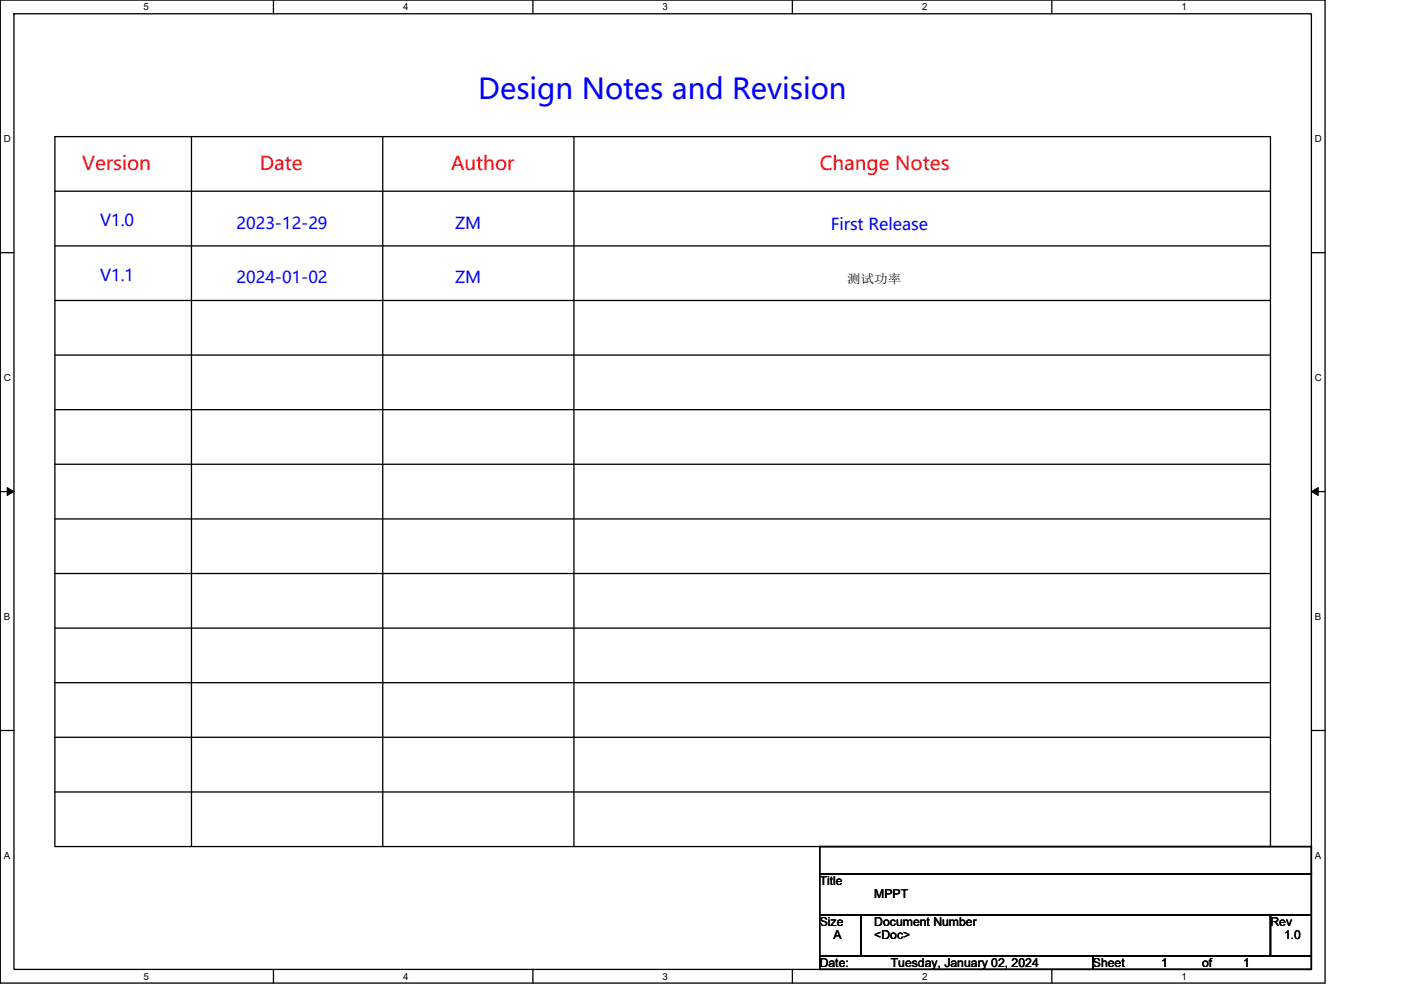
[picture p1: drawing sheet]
<svg xmlns="http://www.w3.org/2000/svg" width="297mm" height="210mm" viewBox="0 0 297 210" stroke-linecap="round" stroke-linejoin="round" font-family="sans-serif">
<defs><g id="words">
<text font-size="6.1" fill="#00f" x="101.4" y="20.9">Design Notes and Revision</text>
<g font-size="4" fill="#f00">
<text x="17.4" y="36.1">Version</text>
<text x="55.1" y="36.1">Date</text>
<text x="95.6" y="36.1">Author</text>
<text x="173.8" y="36.1">Change Notes</text>
</g>
<g font-size="3.5" fill="#00f">
<text x="21.2" y="47.9">V1 .0</text>
<text x="50.2" y="48.5">2023-1</text>
<text x="61.8" y="48.5">2-29</text>
<text x="96.5" y="48.5">ZM</text>
<text x="176.1" y="48.8">First Release</text>
<text x="21.2" y="59.5">V1 .1</text>
<text x="50.2" y="60.1">2024-01 -02</text>
<text x="96.5" y="60.1">ZM</text>
</g>
<g font-size="2.6">
<text x="179.6" y="60">测试功率</text>
<text x="173.8" y="187.7">Title</text>
<text x="185.4" y="190.6">MPPT</text>
<text x="173.8" y="196.4">Size</text>
<text x="185.4" y="196.4">Document Number</text>
<text x="269.4" y="196.4">Rev</text>
<text x="176.7" y="199.3">A</text>
<text x="185.4" y="199.3">&lt;Doc&gt;</text>
<text x="272.2" y="199.3">1.0</text>
<text x="173.8" y="205">Date:</text>
<text x="188.9" y="205">Tuesday, January 02, 2024</text>
<text x="231.7" y="205">Sheet</text>
<text x="246.2" y="205">1</text>
<text x="254.9" y="205">of</text>
<text x="263.6" y="205">1</text>
</g>
<g font-size="2.1">
<text x="30.5" y="2.2">5</text>
<text x="85.5" y="2.2">4</text>
<text x="140.5" y="2.2">3</text>
<text x="195.5" y="2.2">2</text>
<text x="250.5" y="2.2">1</text>
<text x=".8" y="30.1">D</text>
<text x="278.8" y="30.1">D</text>
<text x=".8" y="80.8">C</text>
<text x="278.8" y="80.8">C</text>
<text x=".8" y="131.4">B</text>
<text x="278.8" y="131.4">B</text>
<text x=".8" y="182.1">A</text>
<text x="278.8" y="182.1">A</text>
<text x="30.5" y="207.8">5</text>
<text x="85.5" y="207.8">4</text>
<text x="140.5" y="207.8">3</text>
<text x="195.5" y="207.8">2</text>
<text x="250.5" y="207.8">1</text>
</g>
</g></defs>
<path d="M.1 0h280.8v208.5h-280.8zM3 2.9h275v202.7h-275z" fill="none" stroke="#000" stroke-width=".28"/>
<g fill="#fff">
<path d="M30.5 .3h1.1v2.3h-1.1z"/>
<path d="M30.5 205.9h1.1v2.3h-1.1z"/>
</g>
<path d="M58 0v2.9M58 205.6v2.9" fill="none" stroke="#000" stroke-width=".28"/>
<g fill="#fff">
<path d="M85.5 .3h1.1v2.3h-1.1z"/>
<path d="M85.5 205.9h1.1v2.3h-1.1z"/>
</g>
<path d="M113 0v2.9M113 205.6v2.9" fill="none" stroke="#000" stroke-width=".28"/>
<g fill="#fff">
<path d="M140.5 .3h1.1v2.3h-1.1z"/>
<path d="M140.5 205.9h1.1v2.3h-1.1z"/>
</g>
<path d="M168 0v2.9M168 205.6v2.9" fill="none" stroke="#000" stroke-width=".28"/>
<g fill="#fff">
<path d="M195.5 .3h1.2v2.3h-1.2z"/>
<path d="M195.5 205.9h1.2v2.3h-1.2z"/>
</g>
<path d="M223 0v2.9M223 205.6v2.9" fill="none" stroke="#000" stroke-width=".28"/>
<g fill="#fff">
<path d="M250.5 .3h1.2v2.3h-1.2z"/>
<path d="M250.5 205.9h1.2v2.3h-1.2z"/>
<path d="M.8 28.3h1.5v2.3h-1.5z"/>
<path d="M278.8 28.3h1.5v2.3h-1.5z"/>
<path d="M.8 78.9h1.5v2.3h-1.5z"/>
<path d="M278.8 78.9h1.5v2.3h-1.5z"/>
</g>
<path d="M.1 53.6h2.9M278 53.6h2.9" fill="none" stroke="#000" stroke-width=".28"/>
<g fill="#fff">
<path d="M.8 129.6h1.4v2.3h-1.4z"/>
<path d="M278.8 129.6h1.4v2.3h-1.4z"/>
</g>
<path d="M.1 104.3h2.9M278 104.3h2.9" fill="none" stroke="#000" stroke-width=".28"/>
<path d="M1.5 103.4l1.5 .9-1.5 .8zM278 104.3l1.5-.9v1.7z" fill="#000" stroke="#000" stroke-width=".21"/>
<g fill="#fff">
<path d="M.8 180.3h1.4v2.3h-1.4z"/>
<path d="M278.8 180.3h1.4v2.3h-1.4z"/>
</g>
<g fill="none" stroke="#000" stroke-width=".28">
<path d="M11.6 29h257.8v150.6h-257.8zM40.6 29v150.6M81.1 29v150.6M121.7 29v150.6M11.6 40.6h257.8M11.6 52.2h257.8M11.6 63.7h257.8M11.6 75.3h257.8M11.6 86.9h257.8M11.6 98.5h257.8M11.6 110.1h257.8M11.6 121.6h257.8"/>
<path d="M11.6 133.2h257.8M.1 154.9h2.9M11.6 144.8h257.8M11.6 156.4h257.8M278 154.9h2.9M11.6 168h257.8M173.8 179.6h104.2v5.7h-104.2zM173.8 194h8.7v8.7h-8.7zM173.8 185.3h104.2v8.7h-104.2zM182.5 194h86.9v8.7h-86.9zM269.4 194h8.6v8.7h-8.6zM173.8 202.7h57.9v2.9h-57.9z"/>
<path d="M231.7 202.7h46.3v2.9h-46.3z"/>
</g>
<use href="#words"/>
</svg>
